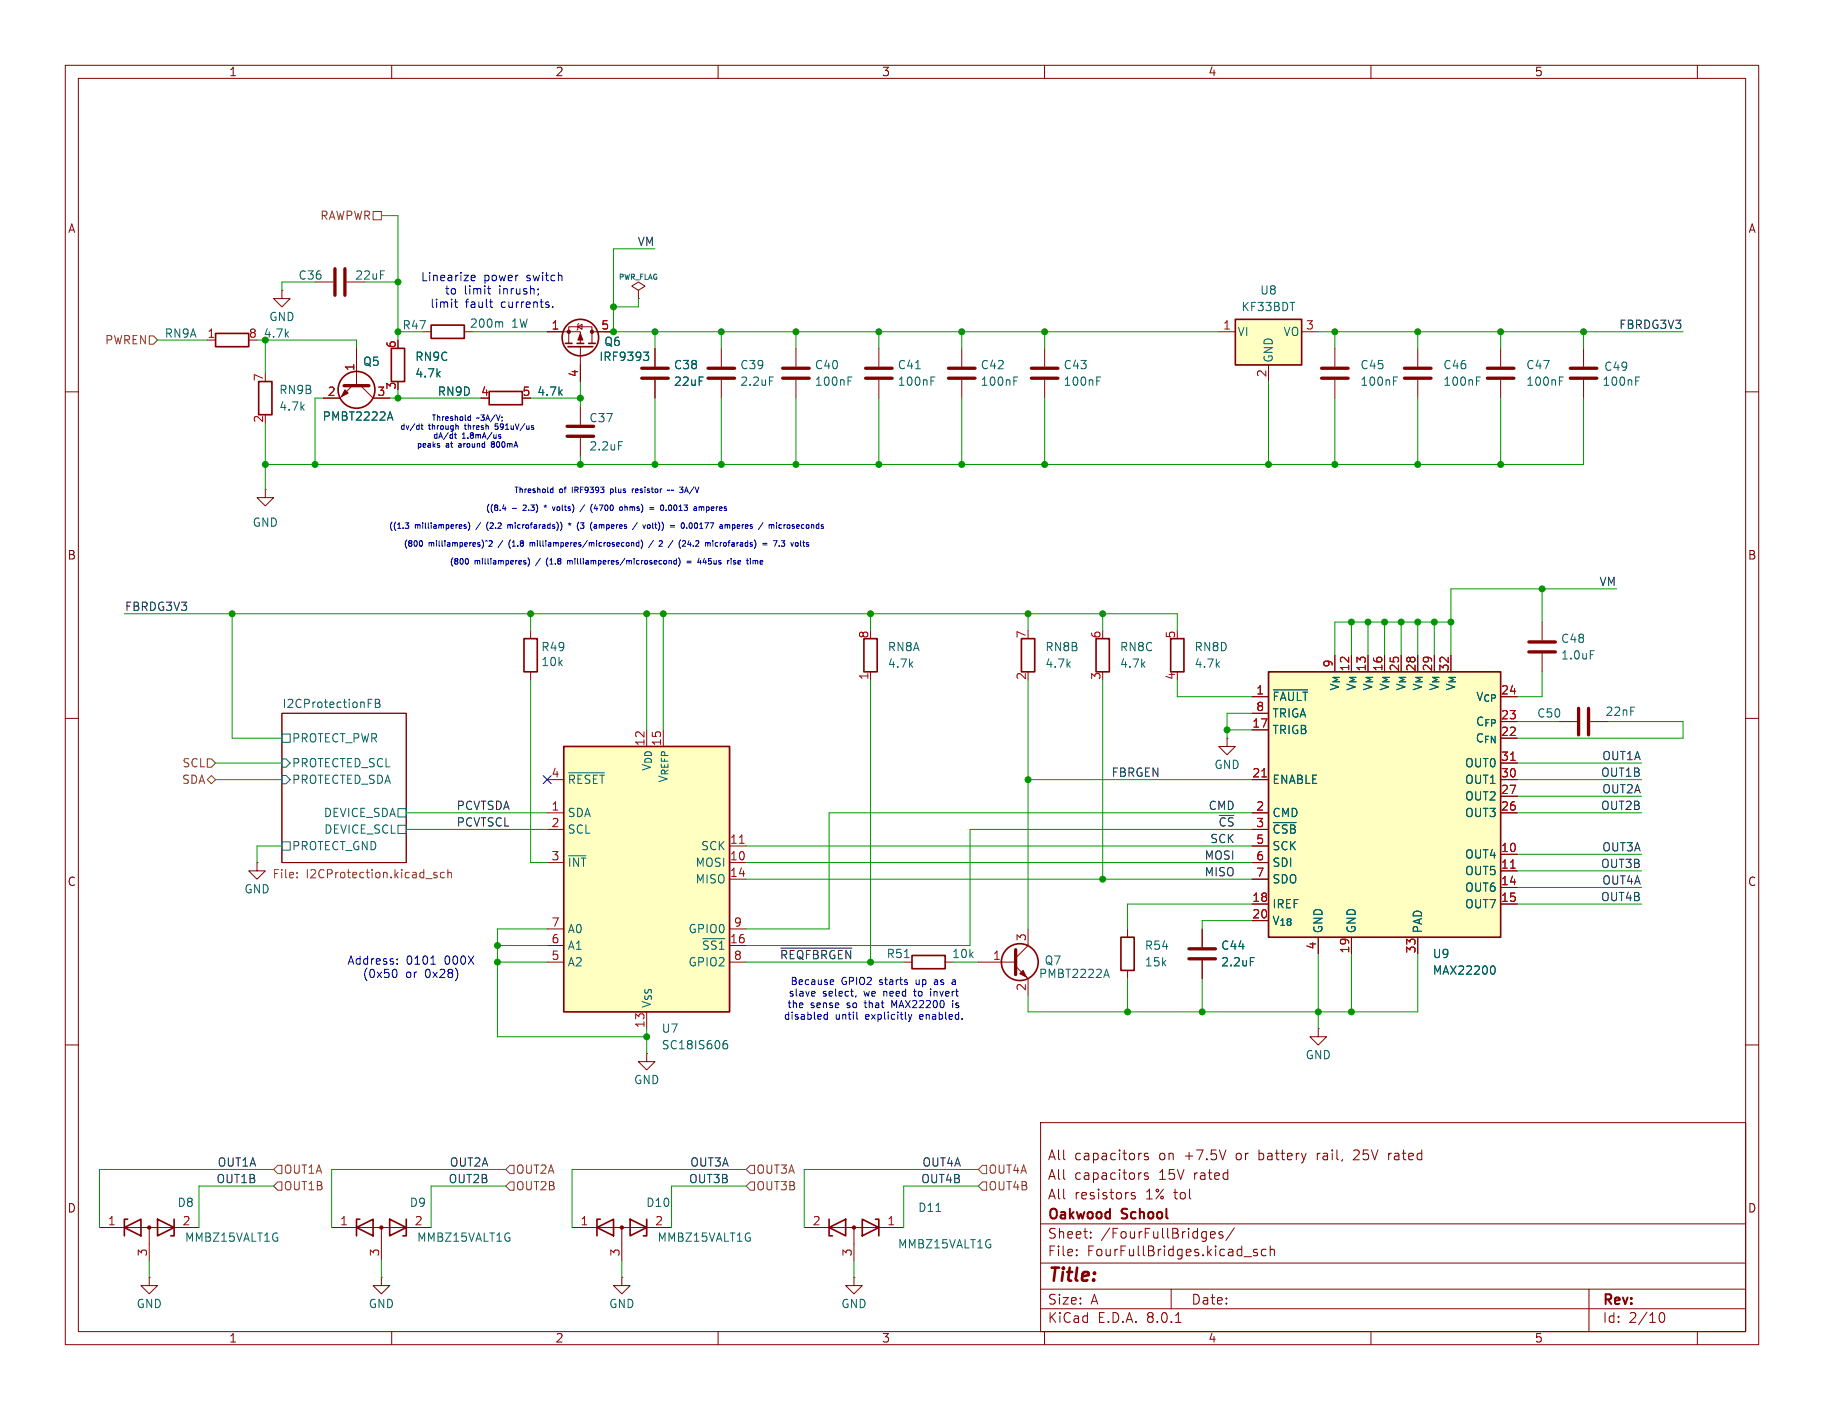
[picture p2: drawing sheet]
<svg xmlns="http://www.w3.org/2000/svg" width="279mm" height="216mm" viewBox="0 0 279 216" stroke-linecap="round" stroke-linejoin="round" font-family="sans-serif">
<defs><g id="words">
<text font-size="2.8" fill="#840000" x="160.4" y="196.8">Title:</text>
<g font-size="2.1" fill="#840000">
<text x="160.4" y="177.9">All</text>
<text x="164.6" y="177.9">capacitors</text>
<text x="177.6" y="177.9">on</text>
<text x="181.6" y="177.9">+7.5V</text>
<text x="189.6" y="177.9">or</text>
<text x="193.2" y="177.9">battery</text>
<text x="202.3" y="177.9">rail,</text>
<text x="208.1" y="177.9">25V</text>
<text x="213.5" y="177.9">rated</text>
<text x="160.4" y="183.9">All</text>
<text x="160.4" y="180.9">All</text>
<text x="164.6" y="183.9">resistors</text>
<text x="164.6" y="180.9">capacitors</text>
<text x="175.6" y="183.9">1% tol</text>
<text x="177.6" y="180.9">15V</text>
<text x="183" y="180.9">rated</text>
<text x="160.4" y="189.9">Sheet:</text>
<text x="160.4" y="187.1">Oakwood</text>
<text x="168.6" y="189.9">/FourFullBridges/</text>
<text x="171.9" y="187.1">School</text>
<text x="160.4" y="192.6">File:</text>
<text x="166.5" y="192.6">FourFullBridges.kicad_sch</text>
<text x="160.4" y="202.8">KiCad</text>
<text x="160.4" y="200">Size:</text>
<text x="167.1" y="200">A</text>
<text x="168.1" y="202.8">E.D.A.</text>
<text x="175.7" y="202.8">8.0.1</text>
<text x="182.4" y="200">Date:</text>
<text x="245.4" y="200.2">Rev:</text>
<text x="245.4" y="202.8">Id:</text>
<text x="249.5" y="202.8">2/10</text>
</g>
<g font-size="1.8" fill="#840000">
<text x="35" y="11.9">1</text>
<text x="85" y="11.9">2</text>
<text x="135" y="11.9">3</text>
<text x="185" y="11.9">4</text>
<text x="235" y="11.9">5</text>
<text x="10.3" y="35.9">A</text>
<text x="267.7" y="35.9">A</text>
<text x="10.3" y="85.9">B</text>
<text x="267.7" y="85.9">B</text>
<text x="10.3" y="135.9">C</text>
<text x="267.7" y="135.9">C</text>
<text x="10.3" y="185.9">D</text>
<text x="267.7" y="185.9">D</text>
<text x="35" y="205.8">1</text>
<text x="85" y="205.8">2</text>
<text x="135" y="205.8">3</text>
<text x="185" y="205.8">4</text>
<text x="235" y="205.8">5</text>
</g>
<g font-size="1.8" fill="#725600">
<text x="49" y="33.9">RAWPWR</text>
<text x="16" y="52.9">PWREN</text>
<text x="27.8" y="117.7">SCL</text>
<text x="27.8" y="120.2">SDA</text>
<text x="41.7" y="134.8">File:</text>
<text x="46.9" y="134.8">I2CProtection.kicad_sch</text>
<text x="43.4" y="179.9">OUT1A</text>
<text x="78.9" y="179.9">OUT2A</text>
<text x="115.8" y="179.9">OUT3A</text>
<text x="151.3" y="179.9">OUT4A</text>
<text x="43.4" y="182.5">OUT1B</text>
<text x="78.9" y="182.5">OUT2B</text>
<text x="115.8" y="182.5">OUT3B</text>
<text x="151.3" y="182.5">OUT4B</text>
</g>
<g font-size="1.8" fill="#0f0f0f">
<text x="97.6" y="37.8">VM</text>
<text x="247.9" y="50.5">FBRDG3V3</text>
<text x="244.9" y="89.8">VM</text>
<text x="19" y="93.6">FBRDG3V3</text>
<text x="170.2" y="119">FBRGEN</text>
<text x="245.1" y="119">OUT1B</text>
<text x="245.3" y="116.5">OUT1A</text>
<text x="69.8" y="124.1">PCVTSDA</text>
<text x="185" y="124.1">CMD</text>
<text x="245.1" y="124.1">OUT2B</text>
<text x="245.3" y="121.6">OUT2A</text>
<text x="69.8" y="126.7">PCVTSCL</text>
<text x="184.4" y="131.7">MOSI</text>
<text x="185.3" y="129.2">SCK</text>
<text x="186.5" y="126.7">~{CS} 3</text>
<text x="245.3" y="130.5">OUT3A</text>
<text x="184.4" y="134.3">MISO</text>
<text x="245.1" y="133">OUT3B</text>
<text x="245.3" y="135.5">OUT4A</text>
<text x="245.1" y="138.1">OUT4B</text>
<text x="119.4" y="147">~{REQFBRGEN}</text>
<text x="33.2" y="178.7">OUT1A</text>
<text x="68.8" y="178.7">OUT2A</text>
<text x="105.6" y="178.7">OUT3A</text>
<text x="141.2" y="178.7">OUT4A</text>
<text x="33.1" y="181.3">OUT1B</text>
<text x="68.6" y="181.3">OUT2B</text>
<text x="105.4" y="181.3">OUT3B</text>
<text x="141" y="181.3">OUT4B</text>
</g>
<g font-size="1.8" fill="#006464">
<text x="45.6" y="43">C36</text>
<text x="54.3" y="43">22uF</text>
<text x="190.1" y="47.9">KF33BDT</text>
<text x="192.9" y="45.3">U8</text>
<text x="25.1" y="51.9">RN9A</text>
<text x="41.1" y="49.4">GND</text>
<text x="61.6" y="50.6">R47</text>
<text x="71.9" y="50.4">200m</text>
<text x="78.4" y="50.4">1W</text>
<text x="92.5" y="53.2">Q6</text>
<text x="189.5" y="51.7">VI</text>
<text x="196.5" y="51.7">VO</text>
<text x="55.5" y="56.2">Q5</text>
<text x="63.5" y="58">4.7k</text>
<text x="63.5" y="55.5">RN9C</text>
<text x="91.7" y="55.5">IRF9393</text>
<text x="103.1" y="56.7">C38</text>
<text x="103.1" y="59.3">22uF</text>
<text x="113.3" y="56.7">C39</text>
<text x="113.3" y="59.3">2.2uF</text>
<text x="124.7" y="59.3">100nF</text>
<text x="124.7" y="56.7">C40</text>
<text x="137.4" y="59.3">100nF</text>
<text x="137.4" y="56.7">C41</text>
<text x="150.1" y="59.3">100nF</text>
<text x="150.1" y="56.7">C42</text>
<text x="162.8" y="59.3">100nF</text>
<text x="162.8" y="56.7">C43</text>
<text x="195.2" y="55.6" transform="rotate(-90 195.2 55.6)">GND</text>
<text x="208.3" y="59.3">100nF</text>
<text x="208.3" y="56.7">C45</text>
<text x="221" y="59.3">100nF</text>
<text x="221" y="56.7">C46</text>
<text x="233.7" y="59.3">100nF</text>
<text x="233.7" y="56.7">C47</text>
<text x="245.4" y="59.3">100nF</text>
<text x="245.6" y="57">C49</text>
<text x="42.7" y="63.1">4.7k</text>
<text x="42.7" y="60.6">RN9B</text>
<text x="49.3" y="64.6">PMBT2222A</text>
<text x="67" y="60.8">RN9D</text>
<text x="82.2" y="60.8">4.7k</text>
<text x="90.2" y="64.9">C37</text>
<text x="90.2" y="69.2">2.2uF</text>
<text x="38.6" y="80.9">GND</text>
<text x="82.8" y="99.9">R49</text>
<text x="135.9" y="99.9">RN8A</text>
<text x="160" y="99.9">RN8B</text>
<text x="171.5" y="99.9">RN8C</text>
<text x="182.9" y="99.9">RN8D</text>
<text x="239" y="98.7">C48</text>
<text x="239" y="101.2">1.0uF</text>
<text x="82.8" y="102.2">10k</text>
<text x="135.9" y="102.5">4.7k</text>
<text x="160" y="102.5">4.7k</text>
<text x="171.5" y="102.5">4.7k</text>
<text x="182.9" y="102.5">4.7k</text>
<text x="194.8" y="107.5">~{FAULT}</text>
<text x="205.3" y="105.9" transform="rotate(-90 205.3 105.9)">V_{M}</text>
<text x="207.9" y="105.9" transform="rotate(-90 207.9 105.9)">V_{M}</text>
<text x="210.4" y="105.9" transform="rotate(-90 210.4 105.9)">V_{M}</text>
<text x="213" y="105.9" transform="rotate(-90 213 105.9)">V_{M}</text>
<text x="215.5" y="105.9" transform="rotate(-90 215.5 105.9)">V_{M}</text>
<text x="218" y="105.9" transform="rotate(-90 218 105.9)">V_{M}</text>
<text x="220.6" y="105.9" transform="rotate(-90 220.6 105.9)">V_{M}</text>
<text x="223.1" y="105.9" transform="rotate(-90 223.1 105.9)">V_{M}</text>
<text x="226" y="107.5">V_{CP}</text>
<text x="43.2" y="108.5">I2CProtectionFB</text>
<text x="44.6" y="113.9">PROTECT_PWR</text>
<text x="194.8" y="112.6">TRIGB</text>
<text x="194.8" y="110.1">TRIGA</text>
<text x="225.9" y="113.9">C_{FN}</text>
<text x="226" y="111.4">C_{FP}</text>
<text x="235.4" y="110.1">C50</text>
<text x="245.8" y="109.8">22nF</text>
<text x="44.6" y="117.7">PROTECTED_SCL</text>
<text x="99.9" y="118.2" transform="rotate(-90 99.9 118.2)">V_{DD}</text>
<text x="102.5" y="120" transform="rotate(-90 102.5 120)">V_{REFP}</text>
<text x="185.9" y="118">GND</text>
<text x="224.3" y="117.7">OUT0</text>
<text x="44.6" y="120.2">PROTECTED_SDA</text>
<text x="49.5" y="125.3">DEVICE_SDA</text>
<text x="86.9" y="125.3">SDA</text>
<text x="86.9" y="120.2">~{RESET}</text>
<text x="194.8" y="125.3">CMD</text>
<text x="194.8" y="120.2">ENABLE</text>
<text x="224.3" y="125.3">OUT3</text>
<text x="224.3" y="122.8">OUT2</text>
<text x="224.3" y="120.2">OUT1</text>
<text x="44.6" y="130.4">PROTECT_GND</text>
<text x="49.6" y="127.9">DEVICE_SCL</text>
<text x="86.9" y="127.9">SCL</text>
<text x="107.3" y="130.4">SCK</text>
<text x="194.8" y="127.9">~{CSB}</text>
<text x="194.8" y="130.4">SCK</text>
<text x="224.3" y="131.7">OUT4</text>
<text x="37.3" y="137">GND</text>
<text x="86.9" y="132.9">~{INT}</text>
<text x="106.5" y="132.9">MOSI</text>
<text x="106.5" y="135.5">MISO</text>
<text x="194.8" y="132.9">SDI</text>
<text x="194.8" y="135.5">SDO</text>
<text x="224.3" y="134.2">OUT5</text>
<text x="224.3" y="136.8">OUT6</text>
<text x="86.9" y="143.1">A0</text>
<text x="105.4" y="143.1">GPIO0</text>
<text x="194.8" y="139.3">IREF</text>
<text x="194.8" y="141.8">V_{18}</text>
<text x="202.8" y="143" transform="rotate(-90 202.8 143)">GND</text>
<text x="207.9" y="143" transform="rotate(-90 207.9 143)">GND</text>
<text x="218" y="143" transform="rotate(-90 218 143)">PAD</text>
<text x="224.3" y="139.3">OUT7</text>
<text x="86.9" y="148.2">A2</text>
<text x="86.9" y="145.6">A1</text>
<text x="105.4" y="148.2">GPIO2</text>
<text x="107.4" y="145.6">~{SS1}</text>
<text x="135.7" y="146.9">R51</text>
<text x="145.7" y="146.9">10k</text>
<text x="159" y="150">PMBT2222A</text>
<text x="159.9" y="147.9">Q7</text>
<text x="175.3" y="148.2">15k</text>
<text x="175.3" y="145.6">R54</text>
<text x="187" y="145.6">C44</text>
<text x="187" y="148.2">2.2uF</text>
<text x="219.4" y="146.9">U9</text>
<text x="219.4" y="149.5">MAX22200</text>
<text x="99.9" y="154.4" transform="rotate(-90 99.9 154.4)">V_{SS}</text>
<text x="101.3" y="158.3">U7</text>
<text x="101.3" y="160.9">SC18IS606</text>
<text x="97" y="166.2">GND</text>
<text x="199.9" y="162.4">GND</text>
<text x="27.1" y="185">D8</text>
<text x="62.7" y="185">D9</text>
<text x="98.9" y="185">D10</text>
<text x="140.5" y="185.8">D11</text>
<text x="28.2" y="190.3">MMBZ15VALT1G</text>
<text x="63.8" y="190.3">MMBZ15VALT1G</text>
<text x="100.6" y="190.3">MMBZ15VALT1G</text>
<text x="137.5" y="191.4">MMBZ15VALT1G</text>
<text x="20.8" y="200.5">GND</text>
<text x="56.4" y="200.5">GND</text>
<text x="93.2" y="200.5">GND</text>
<text x="128.8" y="200.5">GND</text>
</g>
<g font-size="1.8" fill="#0000c2">
<text x="64.4" y="43.3">Linearize</text>
<text x="65.8" y="47.4">limit</text>
<text x="68" y="45.3">to</text>
<text x="71.1" y="45.3">limit</text>
<text x="71.3" y="47.4">fault</text>
<text x="74.1" y="43.3">power</text>
<text x="76.6" y="45.3">inrush;</text>
<text x="76.9" y="47.4">currents.</text>
<text x="80.8" y="43.3">switch</text>
<text x="53.1" y="147.9">Address:</text>
<text x="55.5" y="150">(0x50</text>
<text x="62.1" y="150">or</text>
<text x="62.2" y="147.9">0101</text>
<text x="65.2" y="150">0x28)</text>
<text x="68.2" y="147.9">000X</text>
</g>
<g font-size="1.8" fill="#a90000">
<text x="31.7" y="51.8">1</text>
<text x="38" y="51.8">8</text>
<text x="60.7" y="53.4" transform="rotate(-90 60.7 53.4)">6</text>
<text x="84.4" y="50.5">1</text>
<text x="92" y="50.5">5</text>
<text x="187.3" y="50.5">1</text>
<text x="200" y="50.5">3</text>
<text x="40.4" y="58.5" transform="rotate(-90 40.4 58.5)">7</text>
<text x="54.4" y="56.9" transform="rotate(-90 54.4 56.9)">1</text>
<text x="60.7" y="59.8" transform="rotate(-90 60.7 59.8)">3</text>
<text x="88.6" y="57.9" transform="rotate(-90 88.6 57.9)">4</text>
<text x="194.1" y="57.9" transform="rotate(-90 194.1 57.9)">2</text>
<text x="40.4" y="64.8" transform="rotate(-90 40.4 64.8)">2</text>
<text x="50.1" y="60.7">2</text>
<text x="57.7" y="60.7">3</text>
<text x="73.6" y="60.7">4</text>
<text x="79.9" y="60.7">5</text>
<text x="133.1" y="97.9" transform="rotate(-90 133.1 97.9)">8</text>
<text x="157.2" y="97.9" transform="rotate(-90 157.2 97.9)">7</text>
<text x="168.7" y="97.9" transform="rotate(-90 168.7 97.9)">6</text>
<text x="180.1" y="97.9" transform="rotate(-90 180.1 97.9)">5</text>
<text x="133.1" y="104.2" transform="rotate(-90 133.1 104.2)">1</text>
<text x="157.2" y="104.2" transform="rotate(-90 157.2 104.2)">2</text>
<text x="168.7" y="104.2" transform="rotate(-90 168.7 104.2)">3</text>
<text x="180.1" y="104.2" transform="rotate(-90 180.1 104.2)">4</text>
<text x="192.3" y="106.4">1</text>
<text x="204.2" y="102.3" transform="rotate(-90 204.2 102.3)">9</text>
<text x="206.8" y="102.9" transform="rotate(-90 206.8 102.9)">12</text>
<text x="209.3" y="102.9" transform="rotate(-90 209.3 102.9)">13</text>
<text x="211.8" y="102.9" transform="rotate(-90 211.8 102.9)">16</text>
<text x="214.4" y="102.9" transform="rotate(-90 214.4 102.9)">25</text>
<text x="216.9" y="102.9" transform="rotate(-90 216.9 102.9)">28</text>
<text x="219.5" y="102.9" transform="rotate(-90 219.5 102.9)">29</text>
<text x="222" y="102.9" transform="rotate(-90 222 102.9)">32</text>
<text x="229.8" y="106.4">24</text>
<text x="191.7" y="111.5">17</text>
<text x="192.3" y="109">8</text>
<text x="229.8" y="112.8">22</text>
<text x="229.8" y="110.2">23</text>
<text x="84.4" y="119.1">4</text>
<text x="98.8" y="114.3" transform="rotate(-90 98.8 114.3)">12</text>
<text x="101.3" y="114.3" transform="rotate(-90 101.3 114.3)">15</text>
<text x="191.7" y="119.1">21</text>
<text x="229.8" y="119.1">30</text>
<text x="229.8" y="116.6">31</text>
<text x="84.4" y="124.2">1</text>
<text x="192.3" y="124.2">2</text>
<text x="229.8" y="124.2">26</text>
<text x="229.8" y="121.7">27</text>
<text x="84.4" y="126.7">2</text>
<text x="84.4" y="131.8">3</text>
<text x="111.7" y="131.8">10</text>
<text x="111.7" y="129.3">11</text>
<text x="192.3" y="129.3">5</text>
<text x="192.3" y="131.8">6</text>
<text x="192.3" y="126.7">3</text>
<text x="229.8" y="130.6">10</text>
<text x="111.7" y="134.4">14</text>
<text x="192.3" y="134.4">7</text>
<text x="229.8" y="133.1">11</text>
<text x="229.8" y="135.6">14</text>
<text x="84.4" y="142">7</text>
<text x="112.3" y="142">9</text>
<text x="191.7" y="138.2">18</text>
<text x="191.7" y="140.7">20</text>
<text x="229.8" y="138.2">15</text>
<text x="84.4" y="147.1">5</text>
<text x="84.4" y="144.5">6</text>
<text x="111.7" y="144.5">16</text>
<text x="112.3" y="147.1">8</text>
<text x="152" y="147.1">1</text>
<text x="157.2" y="144.2" transform="rotate(-90 157.2 144.2)">3</text>
<text x="201.7" y="145.5" transform="rotate(-90 201.7 145.5)">4</text>
<text x="206.8" y="146.1" transform="rotate(-90 206.8 146.1)">19</text>
<text x="216.9" y="146.1" transform="rotate(-90 216.9 146.1)">33</text>
<text x="157.2" y="151.8" transform="rotate(-90 157.2 151.8)">2</text>
<text x="98.8" y="157.5" transform="rotate(-90 98.8 157.5)">13</text>
<text x="16.4" y="187.7">1</text>
<text x="27.9" y="187.7">2</text>
<text x="52" y="187.7">1</text>
<text x="63.4" y="187.7">2</text>
<text x="88.8" y="187.7">1</text>
<text x="100.3" y="187.7">2</text>
<text x="124.4" y="187.7">2</text>
<text x="135.8" y="187.7">1</text>
<text x="22.6" y="192.5" transform="rotate(-90 22.6 192.5)">3</text>
<text x="58.2" y="192.5" transform="rotate(-90 58.2 192.5)">3</text>
<text x="95" y="192.5" transform="rotate(-90 95 192.5)">3</text>
<text x="130.6" y="192.5" transform="rotate(-90 130.6 192.5)">3</text>
</g>
<text font-size="1.8" fill="#009600" x="40.3" y="51.9">4.7k</text>
<g font-size="1.5" fill="#0000c2">
<text x="120.5" y="154.6">the</text>
<text x="120.7" y="152.8">slave</text>
<text x="121" y="151">Because</text>
<text x="124.2" y="154.6">sense</text>
<text x="126" y="152.8">select,</text>
<text x="128.9" y="151">GPIO2</text>
<text x="129.9" y="154.6">so</text>
<text x="132.5" y="152.8">we</text>
<text x="132.9" y="154.6">that</text>
<text x="134.9" y="151">starts</text>
<text x="135.7" y="152.8">need</text>
<text x="137.2" y="154.6">MAX22200</text>
<text x="140.7" y="151">up</text>
<text x="140.7" y="152.8">to</text>
<text x="143.4" y="152.8">invert</text>
<text x="143.7" y="151">as</text>
<text x="146.7" y="154.6">is</text>
<text x="120" y="156.3">disabled</text>
<text x="128" y="156.3">until</text>
<text x="132.7" y="156.3">explicitly</text>
<text x="141.3" y="156.3">enabled.</text>
</g>
<g font-size="1.2" fill="#0000c2">
<text x="66" y="64.6">Threshold</text>
<text x="73.1" y="64.6">~3A/V;</text>
<text x="61.2" y="66">dv/dt</text>
<text x="63.7" y="68.8">peaks</text>
<text x="65.7" y="66">through</text>
<text x="66.2" y="67.4">dA/dt</text>
<text x="68.3" y="68.8">at</text>
<text x="70.5" y="68.8">around</text>
<text x="70.8" y="67.4">1.8mA/us</text>
<text x="71.5" y="66">thresh</text>
<text x="75.8" y="68.8">800mA</text>
<text x="76.4" y="66">591uV/us</text>
<text x="78.7" y="75.7">Threshold</text>
<text x="85.7" y="75.7">of</text>
<text x="87.9" y="75.7">IRF9393</text>
<text x="94" y="75.7">plus</text>
<text x="97.7" y="75.7">resistor</text>
<text x="103.4" y="75.7">~~ 3A/V</text>
<text x="59.5" y="81.2">((1.3</text>
<text x="61.7" y="83.9">(800</text>
<text x="63.6" y="81.2">milliamperes)</text>
<text x="65.7" y="83.9">milliamperes)^2</text>
<text x="73.2" y="81.2">/</text>
<text x="74.3" y="78.4">((8.4</text>
<text x="75.1" y="81.2">(2.2</text>
<text x="76.6" y="83.9">/</text>
<text x="78.4" y="78.4">-</text>
<text x="78.5" y="83.9">(1.8</text>
<text x="78.6" y="81.2">microfarads))</text>
<text x="80.4" y="78.4">2.3)</text>
<text x="82" y="83.9">milliamperes/microsecond)</text>
<text x="85.5" y="78.4">volts)</text>
<text x="88.2" y="81.2">*</text>
<text x="89.8" y="81.2">(3</text>
<text x="90" y="78.4">/</text>
<text x="91.9" y="78.4">(4700</text>
<text x="92.1" y="81.2">(amperes</text>
<text x="96.6" y="78.4">ohms)</text>
<text x="99" y="81.2">/</text>
<text x="100.6" y="83.9">/</text>
<text x="100.8" y="81.2">volt))</text>
<text x="101.5" y="78.4">=</text>
<text x="102.4" y="83.9">2</text>
<text x="103.5" y="78.4">0.0013</text>
<text x="104.1" y="83.9">/</text>
<text x="105.2" y="81.2">=</text>
<text x="106" y="83.9">(24.2</text>
<text x="107.2" y="81.2">0.00177</text>
<text x="108.8" y="78.4">amperes</text>
<text x="110.3" y="83.9">microfarads)</text>
<text x="113.4" y="81.2">amperes</text>
<text x="119.4" y="83.9">=</text>
<text x="119.7" y="81.2">/</text>
<text x="121.4" y="83.9">7.3</text>
<text x="121.5" y="81.2">microseconds</text>
<text x="68.8" y="86.6">(800</text>
<text x="72.7" y="86.6">milliamperes)</text>
<text x="82.4" y="86.6">/</text>
<text x="84.2" y="86.6">(1.8</text>
<text x="87.7" y="86.6">milliamperes/microsecond)</text>
<text x="106.3" y="86.6">=</text>
<text x="108.3" y="86.6">445us</text>
<text x="113.1" y="86.6">rise</text>
<text x="116.4" y="86.6">time</text>
</g>
<text font-size="1.1" fill="#006464" x="94.7" y="43">PWR_FLAG</text>
</g></defs>
<g fill="none" stroke="#840000" stroke-width=".15">
<path d="M10 10h259.4v195.9h-259.4zM12 12h255.4v191.9h-255.4zM60 10v2M110 10v2M160 10v2M210 10v2M260 10v2M10 60h2M48.3 43.2h2.8M53.1 43.2h2.8M229.9 53.3v2.8M229.9 58.2v2.8"/>
<path d="M267.4 60h2M10 110h2M43.2 109.2h19v22.9h-19zM188 113v1.3h1.2l-1.2 1.3-1.3-1.3h1.3M188 113h.1M267.4 110h2M10 160h2M267.4 160h2M159.4 171.9h108v32h-108zM174.7 179.6h.2M174.7 176.6h.2M175.9 179.7l-.4-.1-.2 .2 .1 .2 .5 .2v.3h-.6"/>
<path d="M175.9 176.7l-.4-.1-.2 .2 .1 .2 .5 .2v.3h-.6M207.4 176.2h.1M208.1 176.7l-.8 .9h.9M212.7 176.6v1M213 176.6l-.3 .3M50.8 188h3.8M54.9 188h11.1M58.4 195.6v1.3h1.3l-1.3 1.2-1.3-1.2h1.3M58.4 195.6h.1M58.4 188v5M159.4 197.4h108M159.4 193.4h108"/>
<path d="M159.4 187.4h108M164.9 192.1v.2M164.9 191.4v.1M167.1 189.4v.2M167.1 188.7v.1M173.9 182.7l-.4-.1-.2 .2 .1 .2 .5 .2v.3h-.6M179.4 197.4v3M185.4 189.1l.7-.2v-.2l-.5-.1-.2 .2 .1 .7h.6M187.3 188.7l-.4-.1-.2 .2 .1 .2 .5 .2v.3h-.6M189.1 188l-1.3 1.9M190.6 192.4h1.1M192.6 191.4l-.4-.1-.2 .2 .1 .2 .5 .2v.3h-.6"/>
<path d="M193.9 191.4l-.4-.1-.3 .3v.4l.2 .2h.5M194.6 191.4a.37 .37 0 0 1 .6 .1v.8M194.6 190.8v1.5M243.4 197.4v6.5M60 203.9v2M110 203.9v2M159.4 200.4h108M160 203.9v2M180.1 202.5h.8M210 203.9v2M254.1 201.6l.2-.5 .3-.1a.94 .94 0 0 1 0 1.5l-.3-.2-.2-.4M260 203.9v2"/>
</g>
<path d="M238.9 58.3h.4M238.9 57.7h.6M43.2 112.4h1.2v1.3h-1.2zM43.2 116.2h.6l.6 .6-.6 .7h-.6zM43.2 118.7h.6l.6 .7-.6 .6h-.6zM56.4 107.7h.4M56.4 107.1h.6M57.5 107.7h.4M57.5 107.1h.4l.2 .1 .1 .2-.3 .3a.34 .34 0 0 1 .3 .3 .34 .34 0 0 1-.2 .3h-.5zM43.2 128.9h1.2v1.3h-1.2zM61 123.8h1.2v1.3h-1.2zM61 126.4h1.2v1.2h-1.2z" fill="none" stroke="#006464" stroke-width=".15"/>
<path d="M45.5 134.3v.1M45.5 133.6v.2M66.4 133.8l.6 .4-.2 .2h-.4M66.9 133.6h-.3l-.2 .2M68.1 133.6h-.4l-.2 .2v.4l.1 .2h.5M68.6 133.7l.2-.1h.3l.1 .8M68.6 133.1v1.3" fill="none" stroke="#725600" stroke-width=".15"/>
<path d="M179.3 97.8h2.1v5.1h-2.1zM54.6 188l2.5-1.3v2.5zM55.1 186.7h-.5v2.5M59.7 186.7l2.5 1.3-2.5 1.2zM62.2 186.7v2.5h-.5" fill="none" stroke="#840000" stroke-width=".25"/>
<path d="M51.3 41.1v4.1M52.8 41.1v4.1M227.8 57.9h4.1M227.8 56.4h4.1" fill="none" stroke="#840000" stroke-width=".51"/>
<circle cx="58.4" cy="188" r=".25" fill="#840000" stroke="#840000" stroke-width=".15"/>
<path d="M194.3 102.9h35.6v40.6h-35.6z" fill="#ffffc2"/>
<g fill="none" stroke="#840000" stroke-width=".25">
<path d="M33 51.1h5.1v2h-5.1zM39.6 58.4h2.1v5.1h-2.1zM59.9 53.3h2.1v5.1h-2.1zM66 49.8h5.1v2h-5.1zM80.3 97.8h2v5.1h-2zM194.3 102.9h35.6v40.6h-35.6zM19 188l2.6-1.3v2.5zM19.6 186.7h-.6v2.5M24.1 186.7l2.6 1.3-2.6 1.2zM26.7 186.7v2.5h-.5M91.4 188l2.6-1.3v2.5zM91.9 186.7h-.5v2.5"/>
<path d="M96.5 186.7l2.6 1.3-2.6 1.2zM99.1 186.7v2.5h-.5M127 186.7v2.5h.5M127 188l2.5-1.3v2.5zM132.1 186.7l2.5 1.3-2.5 1.2zM134.1 186.7h.5v2.5"/>
<circle cx="54.6" cy="59.7" r="2.82"/>
</g>
<g fill="none" stroke="#840000" stroke-width=".15">
<path d="M31.7 52.1h1.3M43.2 44.5v1.2h1.2l-1.2 1.3-1.3-1.3h1.3M43.2 44.5h.1M54 59.1l-1.9 1.9h-2.6M54.6 53.3v5.8M55.2 59.1l1.9 1.9h2.6M64.8 50.8h1.2M71.1 50.8h1.3M40.6 74.9v1.3h1.3l-1.3 1.3-1.2-1.3h1.2M40.6 74.9h.1M81.3 96.5v1.3M236.2 95.3v2.7"/>
<path d="M81.3 102.9v1.2M191.8 106.7h2.5M191.8 111.8h2.5M191.8 119.4h2.5M191.8 109.2h2.5M204.5 100.3v2.6M207 100.3v2.6M209.5 100.3v2.6M212.1 100.3v2.6M214.6 100.3v2.6M217.2 100.3v2.6M219.7 100.3v2.6"/>
<path d="M222.2 100.3v2.6M229.9 106.7h2.5M229.9 119.4h2.5M229.9 113h2.5M229.9 110.5h2.5M229.9 116.8h2.5M236.2 100.1v2.8M191.8 138.4h2.5M191.8 124.5h2.5M191.8 127h2.5M191.8 129.5h2.5M191.8 132.1h2.5"/>
<path d="M191.8 134.6h2.5M229.9 130.8h2.5M229.9 133.4h2.5M229.9 135.9h2.5M229.9 138.4h2.5M229.9 124.5h2.5M229.9 121.9h2.5M184.1 142.2v2.8M184.1 147.1v2.8M191.8 141h2.5M201.9 157.5v1.3h1.3l-1.3 1.2-1.2-1.2h1.2M201.9 157.5h.1"/>
<path d="M201.9 143.5v2.6M207 143.5v2.6M217.2 143.5v2.6M99.1 161.3v1.3h1.2l-1.2 1.2-1.3-1.2h1.3M99.1 161.3h.1M15.2 188h3.8M19.3 188h11.2M22.9 195.6v1.3h1.2l-1.2 1.2-1.3-1.2h1.3M22.9 195.6h.1M22.9 188v5M87.6 188h3.8M91.7 188h11.2"/>
<path d="M95.2 188v5M123.2 188h11.2M130.8 188v5M134.6 188h3.8"/>
</g>
<path d="M76.6 49.3h.2l.2 .1v.7M59.5 64h.6M59.8 63.1l.4 1.2M243.6 99.6h.6M195 105.6h5.3M195 126h3.5M191.5 146.6h.6M228.6 147.9a.68 .68 0 0 1 .4 .6 .68 .68 0 0 1-.4 .7M143.4 185.5h.7" fill="none" stroke="#006464" stroke-width=".15"/>
<path d="M193.3 119h.7M231.4 116.4h.7M231.4 132.9h.7" fill="none" stroke="#a90000" stroke-width=".15"/>
<g fill="#840000" stroke="#840000" stroke-width=".15">
<path d="M52.8 59.7l.5 .5-1 .5z"/>
<circle cx="95.2" cy="188" r=".25"/>
<circle cx="22.9" cy="188" r=".25"/>
<circle cx="130.8" cy="188" r=".25"/>
</g>
<path d="M52.7 59.1h3.8M234.2 99.8h4.1M234.2 98.3h4.1M182.1 146.8h4.1M182.1 145.3h4.1" fill="none" stroke="#840000" stroke-width=".51"/>
<path d="M86.4 114.3h25.4v40.6h-25.4z" fill="#ffffc2"/>
<g fill="none" stroke="#840000" stroke-width=".25">
<path d="M74.9 59.9h5.1v2.1h-5.1zM86.6 52.6h1M87 53.1h3.8M88.4 52.6h1M90.2 52.6h1M132.3 97.8h2.1v5.1h-2.1zM156.5 97.8h2v5.1h-2zM167.9 97.8h2v5.1h-2zM86.4 114.3h25.4v40.6h-25.4zM139.7 146.3h5.1v2h-5.1zM171.7 143.5h2v5.1h-2z"/>
<circle cx="88.9" cy="51.7" r="2.79"/>
<circle cx="156.2" cy="147.3" r="2.82"/>
</g>
<g fill="none" stroke="#840000" stroke-width=".15">
<path d="M83.8 50.8h5.1v1.8M87.1 52.6v-2.6h3.6v2.6M88.5 50l.7-.3v.7zM88.6 49.5l-.1 .2v.7l-.1 .1M88.9 53.1v5.3M90.7 50.8h3.3M97.8 44.5l1-.7-1-.6-1 .6 1 .7v1.2M97.8 45.7h.1M100.3 53.3v2.8M100.3 58.2v2.8M110.5 53.3v2.8M110.5 58.2v2.8"/>
<path d="M121.9 53.3v2.8M121.9 58.2v2.8M134.6 53.3v2.8M134.6 58.2v2.8M147.3 53.3v2.8M147.3 58.2v2.8M160 53.3v2.8M160 58.2v2.8M88.9 62.2v2.8M88.9 67.1v2.8M83.8 119.4h2.6M133.3 102.9v1.2"/>
<path d="M238.8 110.5h2.8M243.6 110.5h2.8M39.4 132.1v1.3h1.2l-1.2 1.2-1.3-1.2h1.3M39.4 132.1h.1M83.8 124.5h2.6M83.8 132.1h2.6M83.8 127h2.6M111.8 132.1h2.5M111.8 129.5h2.5M111.8 134.6h2.5M83.8 144.8h2.6M83.8 147.3h2.6"/>
<path d="M83.8 142.2h2.6M99.1 154.9v2.6M111.8 144.8h2.5M111.8 147.3h2.5M111.8 142.2h2.5M138.4 147.3h1.3M144.8 147.3h1.2M149.9 147.3h5.7M155.6 148l1.9 1.9v2.5M157.5 142.2v2.6l-1.9 1.9M172.7 142.2v1.3M172.7 148.6v1.3"/>
<path d="M95.2 195.6v1.3h1.3l-1.3 1.2-1.2-1.2h1.2M95.2 195.6h.1M130.8 195.6v1.3h1.3l-1.3 1.2-1.3-1.2h1.3M130.8 195.6h.1"/>
</g>
<path d="M113.3 129.1h.7" fill="none" stroke="#a90000" stroke-width=".15"/>
<g fill="none" stroke="#006464" stroke-width=".15">
<path d="M98.6 53.9h.8l-.5 .5 .4 .1 .1 .4-.3 .3h-.3M117.9 57.7h.6M129.9 58.3h.4M129.9 57.7h.6M140.2 56.5h.8M142.6 58.3h.4M142.6 57.7h.6M155.3 58.3h.4M155.3 57.7h.6M168 58.3h.4M168 57.7h.6M94.8 67.6h.6"/>
<path d="M87.1 118.3h5.5M87.1 131h2.6M107.7 143.7h3.3M110.9 159.9l.3-.1 .3 .3-.2 .4h-.4M111.3 159.3a.45 .45 0 0 0-.5 .3M138.5 146.6h.8M169.2 149.3h.6M169.5 148.4l.4 1.3"/>
</g>
<g fill="none" stroke="#840000" stroke-width=".51">
<path d="M98.3 57.9h4.1M98.3 56.4h4.1M108.5 57.9h4M108.5 56.4h4M119.9 57.9h4.1M119.9 56.4h4.1M132.6 57.9h4.1M132.6 56.4h4.1M145.3 57.9h4.1M145.3 56.4h4.1M158 57.9h4.1M158 56.4h4.1"/>
<path d="M86.9 66.8h4M86.9 65.3h4M241.8 108.5v4M243.3 108.5v4M155.6 145.4v3.8"/>
</g>
<g fill="#840000" stroke="#840000" stroke-width=".15">
<path d="M88.9 51.1l.4 1h-.8z"/>
<path d="M156.2 149.1l.5-.5 .5 1z"/>
<circle cx="87.1" cy="50.8" r=".25"/>
<circle cx="90.7" cy="50.8" r=".25"/>
</g>
<path d="M189.2 48.9h10.2v7h-10.2z" fill="#ffffc2"/>
<path d="M189.2 48.9h10.2v7h-10.2z" fill="none" stroke="#840000" stroke-width=".25"/>
<g fill="none" stroke="#840000" stroke-width=".15">
<path d="M54.6 53.3v5.8M83.8 50.8h2.6M88.9 55.9v2.5M91.4 50.8h2.6M100.3 53.3v2.8M100.3 58.2v2.8M186.7 50.8h2.5M194.3 55.9v2.5M199.4 50.8h2.5M204.5 53.3v2.8M204.5 58.2v2.8M217.2 53.3v2.8"/>
<path d="M217.2 58.2v2.8M242.6 53.3v2.8M242.6 58.2v2.8M49.5 61h2.6M57.1 61h2.6M191.8 106.7h2.5M191.8 111.8h2.5M191.8 119.4h2.5M191.8 109.2h2.5M204.5 100.3v2.6M207 100.3v2.6M209.5 100.3v2.6"/>
<path d="M212.1 100.3v2.6M214.6 100.3v2.6M217.2 100.3v2.6M219.7 100.3v2.6M222.2 100.3v2.6M229.9 106.7h2.5M229.9 119.4h2.5M229.9 113h2.5M229.9 110.5h2.5M229.9 116.8h2.5M191.8 138.4h2.5M191.8 124.5h2.5"/>
<path d="M191.8 127h2.5M191.8 129.5h2.5M191.8 132.1h2.5M191.8 134.6h2.5M229.9 130.8h2.5M229.9 133.4h2.5M229.9 135.9h2.5M229.9 138.4h2.5M229.9 124.5h2.5M229.9 121.9h2.5M184.1 142.2v2.8M184.1 147.1v2.8"/>
<path d="M191.8 141h2.5M201.9 143.5v2.6M207 143.5v2.6M217.2 143.5v2.6"/>
</g>
<path d="M202.4 57.9h4.1M202.4 56.4h4.1M215.1 57.9h4.1M215.1 56.4h4.1M240.5 57.9h4.1M240.5 56.4h4.1" fill="none" stroke="#840000" stroke-width=".51"/>
<g fill="none" stroke="#006464" stroke-width=".15">
<path d="M98.6 53.9h.8l-.5 .5 .4 .1 .1 .4-.3 .3h-.3M213.5 58.3h.4M213.5 57.7h.6M226.2 58.3h.4M226.2 57.7h.6M250.6 58.3h.4M250.6 57.7h.6M59.5 64h.6M59.8 63.1l.4 1.2M195 105.6h5.3M195 126h3.5M191.5 146.6h.6"/>
<path d="M228.6 147.9a.68 .68 0 0 1 .4 .6 .68 .68 0 0 1-.4 .7"/>
</g>
<path d="M57.1 32.4h1.3v1.3h-1.3zM22.9 51.4h.6l.6 .7-.6 .6h-.6zM31.7 119.4l.7-.7 .6 .7-.6 .6zM31.7 116.2h.7l.6 .6-.6 .7h-.7zM42.5 178.4h.7v1.3h-.7l-.6-.6zM78.1 178.4h.6v1.3h-.6l-.6-.6zM114.9 178.4h.7v1.3h-.7l-.6-.6zM150.5 178.4h.6v1.3h-.6l-.6-.6zM41.9 181.6l.6-.6h.7v1.2h-.7zM77.5 181.6l.6-.6h.6v1.2h-.6zM114.9 181h.7v1.2h-.7l-.6-.6zM150.5 181h.6v1.2h-.6l-.6-.6z" fill="none" stroke="#725600" stroke-width=".15"/>
<path d="M119.6 145.2h10.9" fill="none" stroke="#0f0f0f" stroke-width=".15"/>
<g fill="none" stroke="#0000c2" stroke-width=".15">
<path d="M69.6 46.2h.5M69.8 45.8v1.1l.3 .2M72.2 42.6l.6-.2-.1-.2-.3-.1-.2 .2v.6h.5M74.9 43.8v1.1l.3 .1M75 46.2h.5M75.2 46.9l.3 .2M82.4 44.2v.2M82.5 45l-.1 .2M84.7 47v.1M64.1 65.2h.1M64.2 64.9v.8M64.2 65.7h-.1"/>
<path d="M64.5 65.2h.3M64.6 64.9v.7l.2 .1M67.2 68.2l.2 .1-.2 .2M67.2 67.9l.1 .1M69.7 66.3v.7l.2 .1M69.9 65.2l.3 .1v.4M71.7 79.9a.97 .97 0 0 1 0 1.3M72.1 63.5v.9M72.1 63.9l-.3-.1-.1 .2v.3h.4M74.7 80a1 1 0 0 0 0 1.2M75.3 67.8l.1 .2M75.4 68l-.1 .3 .3 .2"/>
<path d="M75.4 68h.2M75.8 65.7h.3M75.9 64.9l-.1 .4 .1-.1M76.7 66.6l-.2-.1-.1 .2v.1l.3 .1v.2h-.3M77.2 77.3l-.2 .6h.5M77.4 77.6v.6M81.7 65.5v.2M83.3 77.4l.2 .1M83.5 77.3v.2M83.5 77.5l-.1 .2M83.5 77.5l.2 .2M83.7 77.4l-.2 .1"/>
<path d="M84.6 77.6l.2 .6 .2-.6M84.7 74.6v.8M84.7 74.9h-.2l-.2 .1 .1 .4h.3M85.9 80a1 1 0 0 1 0 1.2M89.6 77.3l-.8 1.1M91.2 77.3l-.2 .6h.5M91.4 77.6v.6M93.5 75.4h.3M93.5 74.9v.8M93.8 74.9h-.3M95.2 77.6l.2 .2v.2l-.2 .2M95.7 77.7l.3-.1 .1 .6"/>
<path d="M95.7 77.3v.9M96.8 74.9v.5M97.1 74.9l-.3 .1M101.2 77.6l.2-.3 .2 .1 .1 .2M102.4 77.6l.2-.3a.45 .45 0 0 1 .3 .4 .45 .45 0 0 1-.3 .5l-.1-.1M102.6 75l-.4 .1M102.8 75.1l.1-.1 .2 .1M107.4 77.6l.1 .1M107.5 77.7l.1-.1h.2v.6M107.5 77.7v.5M108.2 77.6h.3M108.2 78.1h.3"/>
<path d="M108.2 77.6v.9M62.1 80.1h.5l-.3 .3 .3 .1v.2l-.2 .2h-.2M64.4 82.8a.45 .45 0 0 1 .3 .4 .45 .45 0 0 1-.3 .4M71.4 80.4l-.2-.1-.1 .2v.1l.3 .1v.2h-.3M71.5 85.5a.45 .45 0 0 1 .3 .5 .45 .45 0 0 1-.3 .4M74.3 82.9l.2-.1 .2 .1M74.9 82.9l.3-.1 .2 .2-.5 .6h.5M77.8 80.4l.2-.1 .1 .2M77.8 80.3v.6M78.1 82.7a1 1 0 0 0 0 1.2M78.1 80.5v.4M78.3 80.3l-.2 .2"/>
<path d="M80.5 85.9l-.2-.1-.1 .1 .1 .2h.2v.2h-.3M80.9 85.4a.97 .97 0 0 1 0 1.3M81.2 83.1v.5M81.2 83.2l.2-.1 .1 .1M81.5 83.2v.4M81.7 83.1l-.2 .1M83.9 85.5a1 1 0 0 0 0 1.2M86.9 85.9l.3-.1 .1 .1M86.9 85.8v.6M87.1 80.2l.2 .1M87.3 80.1v.2M87.3 80.3l-.2 .1"/>
<path d="M87.3 80.3l.1 .1M87.3 85.9v.5M87.4 85.8l-.1 .1M87.5 80.2l-.2 .1M88.6 81.1l.1 .1M88.9 80.1h.5l-.2 .3 .2 .1v.2l-.1 .2h-.3M91.1 80.3l.2 .1 .1 .5M91.4 80.9h-.3M91.4 80.5l-.3 .1M96.7 83.2l.4-.1v.5M96.7 83.1v.5M97.6 80l-.7 1.1"/>
<path d="M97.9 83.1h-.3l-.1 .1v.4h.4M97.9 82.8v.8M98.2 82.7a.98 .98 0 0 1 0 1.3M98.5 80.3l.2 .6M100 80.1v.7l.1 .1M100.1 82.8l-.7 1M100.3 80.3h.3M101.3 82.8l.2 .2-.1 .2-.5 .4h.6M102.5 85.9h.3v.5M102.5 85.8v.6M103.6 85.9l-.2-.1-.2 .2 .1 .3h.3M103.6 85.5v.9"/>
<path d="M103.9 85.4a.97 .97 0 0 1 0 1.3M104.4 80.1h.1a.45 .45 0 0 1 .3 .4 .45 .45 0 0 1-.3 .4l-.2-.3zM104.9 82.8l.1 .2v.2l-.5 .4h.5M105.2 85.9h.7M105.2 86.2h.7M105.6 80.4l.2-.3h.2v.3M105.6 82.8l-.3 .6h.6M106.8 80.4l-.2-.3a.45 .45 0 0 0-.2 .4 .45 .45 0 0 0 .2 .4l.2-.3M107.1 85.5l-.2 .6h.5M107.9 85.5l-.2 .6h.5M109.2 82.8v.1M109.2 83.1v.5"/>
<path d="M110 83.1h-.3l-.1 .1v.4h.4M112 85.5v.1M112 85.8v.6M112.2 80.4l.2-.1 .2 .2-.1 .4h-.3M112.2 80.3v.9M112.7 85.9l-.2-.1-.1 .1v.2h.3v.2h-.3M113 80.3l-.1 .2v.3l.1 .1M113.3 80.5l-.4 .1M115.4 85.9l.2-.1 .1 .1M115.7 85.9v.5M116 85.9l-.2-.1-.1 .1M116.8 83.2h.7"/>
<path d="M116.8 83.4h.7M116.9 80l-.7 1.1M118.3 80.3l.2 .2v.4M118.5 82.8h.5l-.3 .8M118.9 80.1h.1M118.9 80.3v.6M119.7 82.8h.5l-.3 .3M120.6 80.4l.1-.1 .3 .1-.1 .5-.3-.1zM123.8 83.1h-.2l-.1 .1 .1 .1 .2 .1v.2h-.3M60.5 148.4a.72 .72 0 0 1-.1 1.3M60.8 147.5v.1M60.8 146.9v.1"/>
<path d="M66 147.6h.7M124.7 151.8l.1 .3-.5 .1M124.8 152.5h-.1M126.7 155v1.1M126.7 155.4l-.3-.1-.2 .2 .1 .5h.4M127.3 150l.4 .1v.2l-.5 .1M127.7 150.7l-.4 .1M131.1 152.5l-.1 .2M131.2 155v.9l.2 .2M137 154l-.4-.8v1.1M139.1 155.3l.3 .8M139.4 156.1l-.3 .3"/>
<path d="M139.7 155.3l-.3 .8M139.9 151.8h.5M140.1 151.4v1l.1 .1M142.6 151.8v.7M143.3 150l-.1 .1M143.3 150.3l-.2 .2 .2 .3M145.9 150.1h.4l.1 .7M145.9 153.6v.7M146.4 150.3h-.4l-.2 .2 .2 .3 .4-.1"/>
</g>
<g fill="none" stroke="#009600" stroke-width=".15">
<path d="M58.4 33h2.6v19.1M100.3 38.1h-6.3v12.7M24.1 52.1h7.6M39.4 52.1h15.2v1.2M40.6 52.1v5.1M48.3 43.2h-5.1v1.3M55.9 43.2h5.1M61 59.7v1.3M61 50.8h3.8M72.4 50.8h11.4M88.9 58.4v3.8M92.7 50.8h94"/>
<path d="M97.8 45.7v1.3h-3.8M100.3 50.8v2.5M110.5 50.8v2.5M121.9 50.8v2.5M134.6 50.8v2.5M147.3 50.8v2.5M160 50.8v2.5M194.3 58.4v12.7M201.9 50.8h55.9M204.5 50.8v2.5M217.2 50.8v2.5M229.9 50.8v2.5"/>
<path d="M242.6 50.8v2.5M40.6 64.8v10.1M49.5 61h-1.2v10.1M59.7 61h14M81.3 61h7.6M88.9 69.9v1.2M100.3 61v10.1M110.5 61v10.1M121.9 61v10.1M134.6 61v10.1M147.3 61v10.1M160 61v10.1"/>
<path d="M204.5 61v10.1M217.2 61v10.1M229.9 61v10.1M242.6 61v10.1h-202M19 94h161.3v2.5M35.6 94v19h7.6M81.3 94v2.5M99.1 94v17.8M101.6 94v17.8M133.3 94v2.5M157.5 94v2.5M168.9 94v2.5"/>
<path d="M207 95.3v5M209.5 95.3v5M212.1 95.3v5M214.6 95.3v5M217.2 95.3v5M219.7 95.3v5M222.2 95.3h-17.7v5M236.2 90.2v5.1M247.6 90.2h-25.4v10.1M33 119.4h10.2M33 116.8h10.2M81.3 104.1v28h2.5"/>
<path d="M133.3 104.1v43.2M157.5 119.4h34.3M157.5 104.1v38.1M168.9 104.1v30.5M180.3 104.1v2.6h11.5M188 111.8h3.8M191.8 109.2h-3.8v3.8M232.4 119.4h19.1M232.4 116.8h19.1M232.4 110.5h6.4M236.2 102.9v3.8h-3.8M246.4 110.5h11.4v2.5h-25.4"/>
<path d="M43.2 129.5h-3.8v2.6M62.2 127h21.6M62.2 124.5h21.6M114.3 132.1h77.5M114.3 129.5h77.5M114.3 134.6h77.5M191.8 127h-43.2v17.8h-34.3M191.8 124.5h-64.8v17.7h-12.7M191.8 138.4h-19.1v3.8M232.4 124.5h19.1M232.4 138.4h19.1M232.4 130.8h19.1"/>
<path d="M232.4 133.4h19.1M232.4 135.9h19.1M232.4 121.9h19.1M76.2 144.8h7.6M76.2 147.3h7.6M83.8 142.2h-7.6v16.6h22.9M99.1 157.5v3.8M114.3 147.3h24.1M146 147.3h3.9M172.7 149.9v5M184.1 149.9v5M191.8 141h-7.7v1.2"/>
<path d="M201.9 146.1v11.4M207 146.1v8.8M217.2 146.1v8.8h-59.7v-2.5M41.9 179.1h-26.7v8.9M77.5 179.1h-26.7v8.9M114.3 179.1h-26.7v8.9M149.9 179.1h-26.7v8.9M22.9 193v2.6M41.9 181.6h-11.4v6.4M58.4 193v2.6M77.5 181.6h-11.5v6.4M95.2 193v2.6"/>
<path d="M114.3 181.6h-11.4v6.4M130.8 193v2.6M149.9 181.6h-11.5v6.4"/>
</g>
<path d="M83.2 118.8l1.2 1.2M84.4 118.8l-1.2 1.2" fill="none" stroke="#000084" stroke-width=".15"/>
<path d="M193.3 119h.7M231.4 116.4h.7M231.4 132.9h.7" fill="none" stroke="#a90000" stroke-width=".15"/>
<g fill="#009600" stroke="#009600" stroke-width=".15">
<circle cx="99.1" cy="158.8" r=".46"/>
<circle cx="76.2" cy="147.3" r=".46"/>
<circle cx="76.2" cy="144.8" r=".46"/>
<circle cx="88.9" cy="61" r=".46"/>
<circle cx="61" cy="61" r=".46"/>
<circle cx="94" cy="50.8" r=".46"/>
<circle cx="100.3" cy="50.8" r=".46"/>
<circle cx="110.5" cy="71.1" r=".46"/>
<circle cx="100.3" cy="71.1" r=".46"/>
<circle cx="94" cy="47" r=".46"/>
<circle cx="88.9" cy="71.1" r=".46"/>
<circle cx="81.3" cy="94" r=".46"/>
<circle cx="110.5" cy="50.8" r=".46"/>
<circle cx="48.3" cy="71.1" r=".46"/>
<circle cx="61" cy="43.2" r=".46"/>
<circle cx="40.6" cy="71.1" r=".46"/>
<circle cx="61" cy="50.8" r=".46"/>
<circle cx="99.1" cy="94" r=".46"/>
<circle cx="101.6" cy="94" r=".46"/>
<circle cx="35.6" cy="94" r=".46"/>
<circle cx="134.6" cy="71.1" r=".46"/>
<circle cx="147.3" cy="71.1" r=".46"/>
<circle cx="188" cy="111.8" r=".46"/>
<circle cx="204.5" cy="71.1" r=".46"/>
<circle cx="194.3" cy="71.1" r=".46"/>
<circle cx="121.9" cy="50.8" r=".46"/>
<circle cx="134.6" cy="50.8" r=".46"/>
<circle cx="133.3" cy="94" r=".46"/>
<circle cx="121.9" cy="71.1" r=".46"/>
<circle cx="160" cy="71.1" r=".46"/>
<circle cx="147.3" cy="50.8" r=".46"/>
<circle cx="160" cy="50.8" r=".46"/>
<circle cx="229.9" cy="71.1" r=".46"/>
<circle cx="242.6" cy="50.8" r=".46"/>
<circle cx="229.9" cy="50.8" r=".46"/>
<circle cx="204.5" cy="50.8" r=".46"/>
<circle cx="217.2" cy="50.8" r=".46"/>
<circle cx="168.9" cy="134.6" r=".46"/>
<circle cx="172.7" cy="154.9" r=".46"/>
<circle cx="157.5" cy="94" r=".46"/>
<circle cx="168.9" cy="94" r=".46"/>
<circle cx="157.5" cy="119.4" r=".46"/>
<circle cx="133.3" cy="147.3" r=".46"/>
<circle cx="217.2" cy="95.3" r=".46"/>
<circle cx="214.6" cy="95.3" r=".46"/>
<circle cx="219.7" cy="95.3" r=".46"/>
<circle cx="217.2" cy="71.1" r=".46"/>
<circle cx="236.2" cy="90.2" r=".46"/>
<circle cx="209.5" cy="95.3" r=".46"/>
<circle cx="212.1" cy="95.3" r=".46"/>
<circle cx="222.2" cy="95.3" r=".46"/>
<circle cx="184.1" cy="154.9" r=".46"/>
<circle cx="207" cy="95.3" r=".46"/>
<circle cx="201.9" cy="154.9" r=".46"/>
<circle cx="207" cy="154.9" r=".46"/>
</g>
<use href="#words"/>
</svg>
